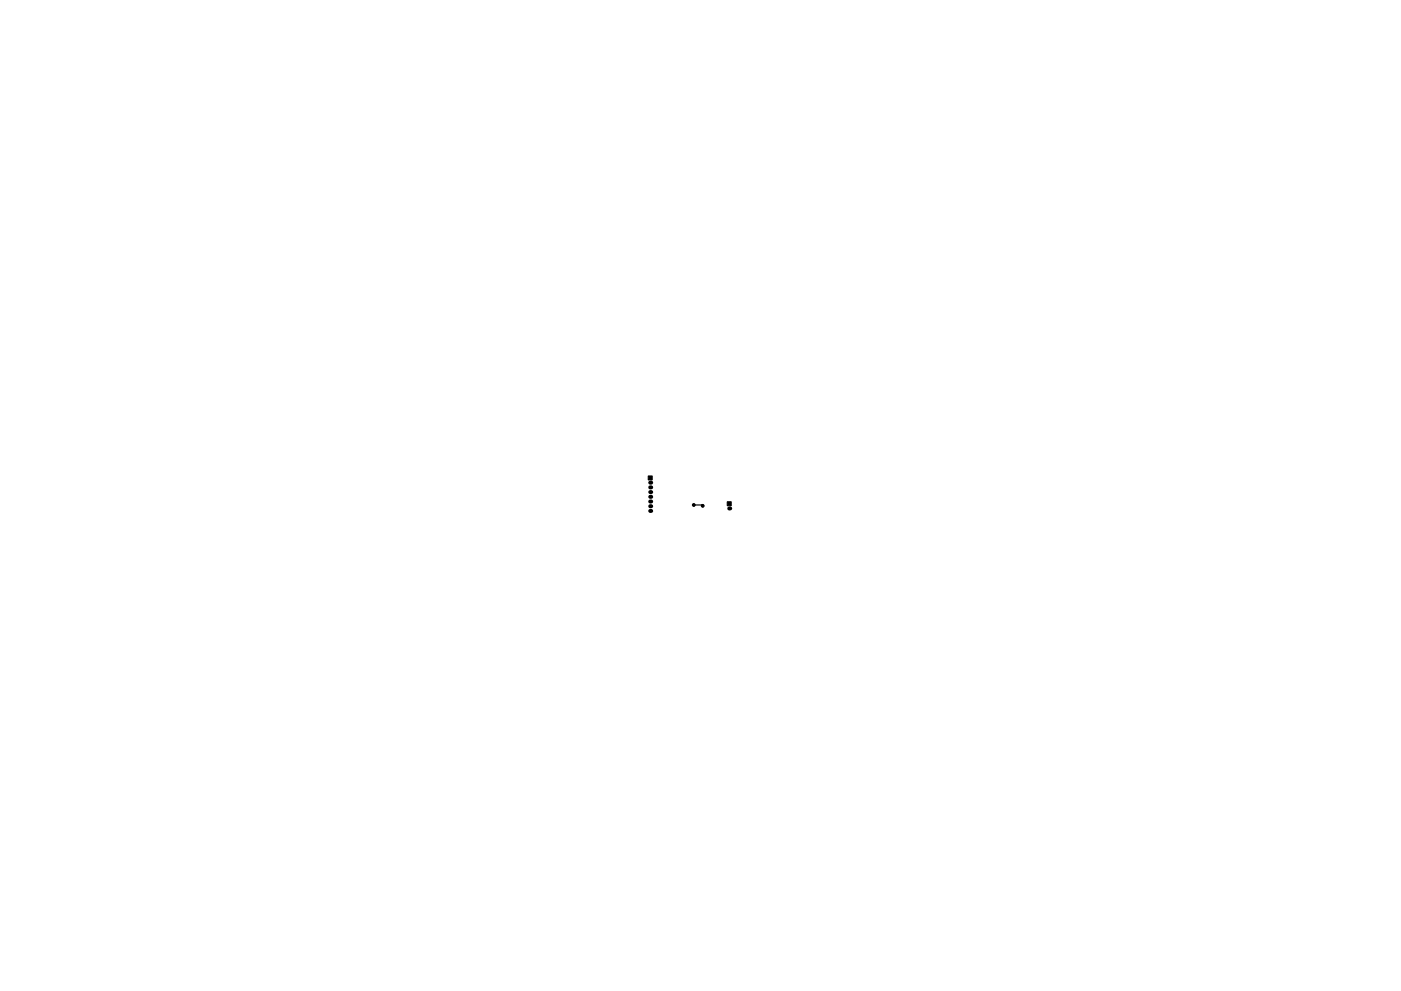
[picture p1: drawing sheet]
<svg xmlns="http://www.w3.org/2000/svg" width="297mm" height="210mm" viewBox="0 0 297 210" stroke-linecap="round" stroke-linejoin="round" font-family="sans-serif">
<g fill="#000" stroke="#000" stroke-width=".21">
<path d="M137.4 101h.9v.8h-.9zM154.2 106.5h.8v.8h-.8z"/>
<circle cx="147.1" cy="107.1" r=".3"/>
<circle cx="149" cy="107.3" r=".3"/>
</g>
<g fill="#000">
<circle cx="137.9" cy="102.4" r=".43"/>
<circle cx="137.9" cy="103.4" r=".43"/>
<circle cx="137.9" cy="104.4" r=".43"/>
<circle cx="137.9" cy="105.4" r=".43"/>
<circle cx="137.9" cy="106.4" r=".43"/>
<circle cx="137.9" cy="107.4" r=".43"/>
<circle cx="137.9" cy="108.4" r=".43"/>
<circle cx="154.6" cy="107.9" r=".43"/>
</g>
<path d="M147.1 107.1h1.7l.2 .2" fill="none" stroke="#000" stroke-width=".25"/>
</svg>
